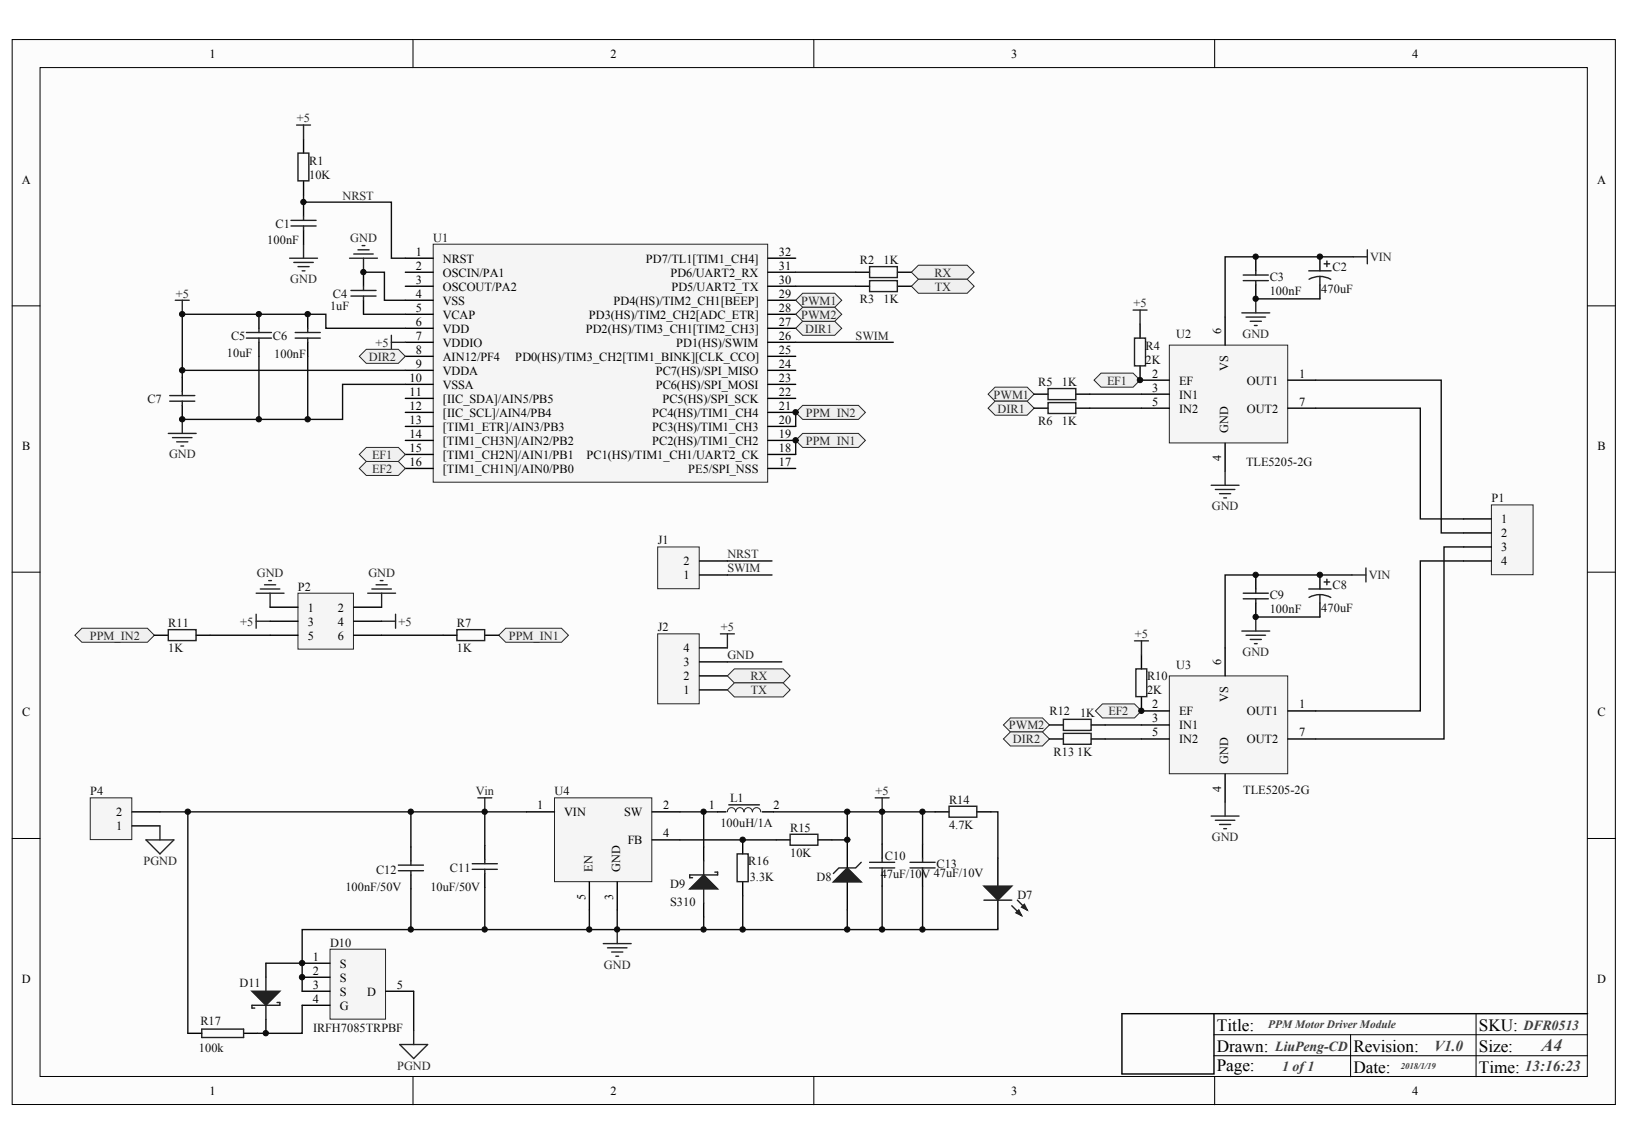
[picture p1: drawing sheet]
<svg xmlns="http://www.w3.org/2000/svg" width="289mm" height="202mm" viewBox="0 0 289 202" stroke-linecap="round" stroke-linejoin="round" font-family="sans-serif">
<defs><g id="words">
<text font-size="3.1" fill="#3d3d3d" x="271.9" y="185.3">A4</text>
<g font-size="3">
<text x="214.6" y="181.8">Title:</text>
<text x="214.6" y="185.5">Drawn:</text>
<text x="238.7" y="185.5">Revision:</text>
<text x="260.9" y="181.8">SKU:</text>
<text x="260.9" y="185.5">Size:</text>
<text x="214.6" y="189">Page:</text>
<text x="238.7" y="189.2">Date:</text>
<text x="260.9" y="189.2">Time:</text>
</g>
<g font-size="2.7" fill="#3d3d3d">
<text x="253" y="185.4">V1.0</text>
<text x="269" y="188.9">13:16:23</text>
</g>
<g font-size="2.4" fill="#3d3d3d">
<text x="224.9" y="185.4">LiuPeng-CD</text>
<text x="268.7" y="181.7">DFR0513</text>
<text x="226.2" y="188.9">1 of 1</text>
</g>
<g font-size="2.2">
<text x="37" y="10.2">1</text>
<text x="107.7" y="10.2">2</text>
<text x="178.4" y="10.2">3</text>
<text x="249.1" y="10.2">4</text>
<text x="3.8" y="32.4">A</text>
<text x="281.7" y="32.4">A</text>
<text x="73.4" y="45.1">1</text>
<text x="73.4" y="47.6">2</text>
<text x="78.1" y="46.3">NRST</text>
<text x="113.9" y="46.3">PD7/TL1[TIM1_CH4]</text>
<text x="137.4" y="47.6">31</text>
<text x="137.4" y="45.1">32</text>
<text x="73.4" y="50">3</text>
<text x="73.4" y="52.5">4</text>
<text x="78.1" y="48.8">OSCIN/PA1</text>
<text x="78.1" y="51.3">OSCOUT/PA2</text>
<text x="78.1" y="53.7">VSS</text>
<text x="108.2" y="53.7">PD4(HS)/TIM2_CH1[BEEP]</text>
<text x="118.3" y="48.8">PD6/UART2_RX</text>
<text x="118.4" y="51.3">PD5/UART2_TX</text>
<text x="137.4" y="52.5">29</text>
<text x="137.4" y="50">30</text>
<text x="73.4" y="55">5</text>
<text x="73.4" y="57.4">6</text>
<text x="73.4" y="59.9">7</text>
<text x="78.1" y="56.2">VCAP</text>
<text x="78.1" y="58.7">VDD</text>
<text x="103.3" y="58.7">PD2(HS)/TIM3_CH1[TIM2_CH3]</text>
<text x="103.9" y="56.2">PD3(HS)/TIM2_CH2[ADC_ETR]</text>
<text x="137.4" y="59.9">26</text>
<text x="137.4" y="57.4">27</text>
<text x="137.4" y="55">28</text>
<text x="215.4" y="58.9" transform="rotate(-90 215.4 58.9)">6</text>
<text x="73.4" y="62.4">8</text>
<text x="73.4" y="64.9">9</text>
<text x="78.1" y="61.2">VDDIO</text>
<text x="78.1" y="63.6">AIN12/PF4</text>
<text x="90.9" y="63.6">PD0(HS)/TIM3_CH2[TIM1_BINK][CLK_CCO]</text>
<text x="119.3" y="61.2">PD1(HS)/SWIM</text>
<text x="137.4" y="64.9">24</text>
<text x="137.4" y="62.4">25</text>
<text x="216.6" y="65.5" transform="rotate(-90 216.6 65.5)">VS</text>
<text x="72.3" y="67.3">10</text>
<text x="72.3" y="69.8">11</text>
<text x="78.1" y="66.1">VDDA</text>
<text x="78.1" y="68.6">VSSA</text>
<text x="78.1" y="71">[IIC_SDA]/AIN5/PB5</text>
<text x="115.7" y="68.6">PC6(HS)/SPI_MOSI</text>
<text x="115.7" y="66.1">PC7(HS)/SPI_MISO</text>
<text x="116.8" y="71">PC5(HS)/SPI_SCK</text>
<text x="137.4" y="69.8">22</text>
<text x="137.4" y="67.3">23</text>
<text x="203.2" y="66.6">2</text>
<text x="203.2" y="69.1">3</text>
<text x="203.2" y="71.5">5</text>
<text x="208" y="67.8">EF</text>
<text x="208" y="70.3">IN1</text>
<text x="219.9" y="67.8">OUT1</text>
<text x="229.1" y="66.6">1</text>
<text x="229.1" y="71.5">7</text>
<text x="72.3" y="72.3">12</text>
<text x="72.3" y="74.8">13</text>
<text x="72.3" y="77.2">14</text>
<text x="78.1" y="73.5">[IIC_SCL]/AIN4/PB4</text>
<text x="78.1" y="76">[TIM1_ETR]/AIN3/PB3</text>
<text x="115" y="76">PC3(HS)/TIM1_CH3</text>
<text x="115" y="73.5">PC4(HS)/TIM1_CH4</text>
<text x="137.4" y="77.2">19</text>
<text x="137.4" y="74.8">20</text>
<text x="137.4" y="72.3">21</text>
<text x="208" y="72.8">IN2</text>
<text x="216.6" y="76.4" transform="rotate(-90 216.6 76.4)">GND</text>
<text x="219.9" y="72.8">OUT2</text>
<text x="3.9" y="79.4">B</text>
<text x="72.3" y="79.7">15</text>
<text x="72.3" y="82.2">16</text>
<text x="78.1" y="78.5">[TIM1_CH3N]/AIN2/PB2</text>
<text x="78.1" y="80.9">[TIM1_CH2N]/AIN1/PB1</text>
<text x="78.1" y="83.4">[TIM1_CH1N]/AIN0/PB0</text>
<text x="103.5" y="80.9">PC1(HS)/TIM1_CH1/UART2_CK</text>
<text x="115" y="78.5">PC2(HS)/TIM1_CH2</text>
<text x="121.4" y="83.4">PE5/SPI_NSS</text>
<text x="137.4" y="82.2">17</text>
<text x="137.4" y="79.7">18</text>
<text x="215.4" y="81.3" transform="rotate(-90 215.4 81.3)">4</text>
<text x="281.8" y="79.4">B</text>
<text x="264.8" y="92.3">1</text>
<text x="264.8" y="94.8">2</text>
<text x="120.6" y="99.7">2</text>
<text x="264.8" y="97.3">3</text>
<text x="264.8" y="99.7">4</text>
<text x="54.3" y="107.9">1</text>
<text x="59.6" y="107.9">2</text>
<text x="120.6" y="102.2">1</text>
<text x="54.3" y="110.4">3</text>
<text x="54.3" y="112.8">5</text>
<text x="59.6" y="110.4">4</text>
<text x="59.6" y="112.8">6</text>
<text x="120.6" y="120">2</text>
<text x="120.6" y="117.5">3</text>
<text x="120.6" y="115.1">4</text>
<text x="215.4" y="117.2" transform="rotate(-90 215.4 117.2)">6</text>
<text x="120.6" y="122.5">1</text>
<text x="203.2" y="124.9">2</text>
<text x="216.6" y="123.8" transform="rotate(-90 216.6 123.8)">VS</text>
<text x="229.1" y="124.9">1</text>
<text x="3.9" y="126.4">C</text>
<text x="203.2" y="127.4">3</text>
<text x="203.2" y="129.9">5</text>
<text x="208" y="126.2">EF</text>
<text x="208" y="128.7">IN1</text>
<text x="208" y="131.1">IN2</text>
<text x="219.9" y="126.2">OUT1</text>
<text x="219.9" y="131.1">OUT2</text>
<text x="229.1" y="129.9">7</text>
<text x="281.8" y="126.4">C</text>
<text x="216.6" y="134.8" transform="rotate(-90 216.6 134.8)">GND</text>
<text x="20.5" y="144">2</text>
<text x="94.8" y="142.7">1</text>
<text x="99.5" y="144">VIN</text>
<text x="110.1" y="144">SW</text>
<text x="117" y="142.7">2</text>
<text x="125" y="142.7">1</text>
<text x="136.4" y="142.7">2</text>
<text x="215.4" y="139.6" transform="rotate(-90 215.4 139.6)">4</text>
<text x="20.5" y="146.5">1</text>
<text x="110.7" y="148.9">FB</text>
<text x="117" y="147.7">4</text>
<text x="104.5" y="153.8" transform="rotate(-90 104.5 153.8)">EN</text>
<text x="109.4" y="153.8" transform="rotate(-90 109.4 153.8)">GND</text>
<text x="103.3" y="158.7" transform="rotate(-90 103.3 158.7)">5</text>
<text x="108.2" y="158.7" transform="rotate(-90 108.2 158.7)">3</text>
<text x="3.8" y="173.3">D</text>
<text x="55.2" y="169.4">1</text>
<text x="55.2" y="171.9">2</text>
<text x="59.9" y="170.7">S</text>
<text x="59.9" y="173.2">S</text>
<text x="281.7" y="173.3">D</text>
<text x="55.2" y="174.4">3</text>
<text x="55.2" y="176.9">4</text>
<text x="59.9" y="175.6">S</text>
<text x="59.9" y="178.1">G</text>
<text x="64.8" y="175.6">D</text>
<text x="70" y="174.4">5</text>
<text x="37" y="193.2">1</text>
<text x="107.7" y="193.2">2</text>
<text x="178.4" y="193.2">3</text>
<text x="249.1" y="193.2">4</text>
</g>
<g font-size="2.2" fill="#262626">
<text x="52.4" y="21.6">+5</text>
<text x="60.4" y="35.2">NRST</text>
<text x="61.8" y="42.6">GND</text>
<text x="241.7" y="46.1">VIN</text>
<text x="31" y="52.5">+5</text>
<text x="51.2" y="50">GND</text>
<text x="141.3" y="53.7">PWM1</text>
<text x="164.8" y="48.8">RX</text>
<text x="164.9" y="51.3">TX</text>
<text x="141.3" y="56.2">PWM2</text>
<text x="142" y="58.7">DIR1</text>
<text x="150.9" y="59.9">SWIM</text>
<text x="199.9" y="54.2">+5</text>
<text x="219.2" y="59.6">GND</text>
<text x="65.1" y="63.6">DIR2</text>
<text x="66.2" y="61.2">+5</text>
<text x="175.2" y="70.3">PWM1</text>
<text x="195.3" y="67.8">EF1</text>
<text x="142.1" y="73.5">PPM_IN2</text>
<text x="176" y="72.8">DIR1</text>
<text x="29.8" y="80.9">GND</text>
<text x="65.7" y="83.4">EF2</text>
<text x="65.7" y="80.9">EF1</text>
<text x="142.1" y="78.5">PPM_IN1</text>
<text x="213.8" y="90">GND</text>
<text x="45.3" y="101.7">GND</text>
<text x="65" y="101.7">GND</text>
<text x="128.3" y="101">SWIM</text>
<text x="128.3" y="98.5">NRST</text>
<text x="241.4" y="102.2">VIN</text>
<text x="15.8" y="112.8">PPM_IN2</text>
<text x="42.4" y="110.4">+5</text>
<text x="70.3" y="110.4">+5</text>
<text x="89.7" y="112.8">PPM_IN1</text>
<text x="127.1" y="111.3">+5</text>
<text x="200.2" y="112.6">+5</text>
<text x="128.3" y="116.3">GND</text>
<text x="132.4" y="120">RX</text>
<text x="219.2" y="115.7">GND</text>
<text x="132.4" y="122.5">TX</text>
<text x="178" y="128.7">PWM2</text>
<text x="178.7" y="131.1">DIR2</text>
<text x="195.5" y="126.2">EF2</text>
<text x="83.9" y="140.3">Vin</text>
<text x="154.4" y="140.3">+5</text>
<text x="213.8" y="148.4">GND</text>
<text x="25.3" y="152.6">PGND</text>
<text x="106.5" y="170.9">GND</text>
<text x="70" y="188.7">PGND</text>
</g>
<g font-size="2.2" fill="#0e0e0e">
<text x="54.5" y="29">R1</text>
<text x="54.5" y="31.5">10K</text>
<text x="48.6" y="40.1">C1</text>
<text x="47.1" y="43.1">100nF</text>
<text x="76.4" y="42.6">U1</text>
<text x="151.7" y="46.6">R2</text>
<text x="155.8" y="46.6">1K</text>
<text x="235" y="47.8">C2</text>
<text x="58.7" y="52.5">C4</text>
<text x="151.7" y="53.5">R3</text>
<text x="155.8" y="53.5">1K</text>
<text x="224" y="52">100nF</text>
<text x="224" y="49.5">C3</text>
<text x="233.1" y="51.8">470uF</text>
<text x="40.8" y="59.9">C5</text>
<text x="48.1" y="59.9">C6</text>
<text x="58.2" y="54.7">1uF</text>
<text x="207.5" y="59.7">U2</text>
<text x="40" y="62.9">10uF</text>
<text x="48.4" y="63.1">100nF</text>
<text x="202.1" y="64.1">2K</text>
<text x="202.1" y="61.7">R4</text>
<text x="26" y="71">C7</text>
<text x="183.1" y="68.1">R5</text>
<text x="187.3" y="68.1">1K</text>
<text x="183.1" y="75">R6</text>
<text x="187.3" y="75">1K</text>
<text x="219.8" y="82.2">TLE5205-2G</text>
<text x="263.1" y="88.6">P1</text>
<text x="116" y="96">J1</text>
<text x="52.6" y="104.2">P2</text>
<text x="224" y="105.7">C9</text>
<text x="233.1" y="107.9">470uF</text>
<text x="235" y="103.9">C8</text>
<text x="29.7" y="110.6">R11</text>
<text x="80.6" y="110.6">R7</text>
<text x="116" y="111.3">J2</text>
<text x="224" y="108.1">100nF</text>
<text x="29.7" y="115.1">1K</text>
<text x="80.6" y="115.1">1K</text>
<text x="202.3" y="120">R10</text>
<text x="207.5" y="118">U3</text>
<text x="202.3" y="122.5">2K</text>
<text x="185.1" y="126.2">R12</text>
<text x="190.5" y="126.4">1K</text>
<text x="185.8" y="133.3">R13</text>
<text x="190" y="133.3">1K</text>
<text x="15.9" y="140.3">P4</text>
<text x="97.8" y="140.3">U4</text>
<text x="128.8" y="141.5">L1</text>
<text x="167.4" y="141.8">R14</text>
<text x="219.3" y="140">TLE5205-2G</text>
<text x="127.1" y="146">100uH/1A</text>
<text x="139.4" y="146.7">R15</text>
<text x="167.4" y="146.2">4.7K</text>
<text x="66.3" y="154.1">C12</text>
<text x="79.4" y="153.9">C11</text>
<text x="132" y="152.6">R16</text>
<text x="132.2" y="155.4">3.3K</text>
<text x="139.4" y="151.1">10K</text>
<text x="144" y="155.4">D8</text>
<text x="155.4" y="154.9">47uF/10V 47uF/10V</text>
<text x="156.1" y="151.6">C10</text>
<text x="165.2" y="153.1">C13</text>
<text x="60.9" y="157.1">100nF/50V</text>
<text x="75.9" y="157.1">10uF/50V</text>
<text x="118.2" y="159.8">S310</text>
<text x="118.2" y="156.6">D9</text>
<text x="179.5" y="158.6">D7</text>
<text x="58.2" y="167">D10</text>
<text x="42.2" y="174.1">D11</text>
<text x="35.1" y="185.5">100k</text>
<text x="35.3" y="180.8">R17</text>
<text x="55.3" y="182.1">IRFH7085TRPBF</text>
</g>
<text font-size="2" fill="#3d3d3d" x="223.7" y="181.4">PPM Motor Driver Module</text>
<text font-size="1.6" fill="#3d3d3d" x="247.1" y="188.6">2018/1/19</text>
</g></defs>
<g fill="#fcfcfc" stroke="#000" stroke-width=".18">
<path d="M2.1 7h282.8v187.8h-282.8z"/>
<path d="M7.1 11.9h272.9v178h-272.9z"/>
</g>
<g fill="none" stroke="#000" stroke-width=".18">
<path d="M72.8 7v4.9M143.5 7v4.9M214.3 7v4.9M2.1 54h5M280 54h5M2.1 100.9h5M280 100.9h5M2.1 147.9h5M280 147.9h5M260.4 178.8v11.1M72.8 189.9v5M143.5 189.9v5"/>
<path d="M214.1 186.2h65.9M214.1 182.5h65.9M214.3 189.9v5M238.2 182.5v7.4"/>
</g>
<path d="M214.1 178.8v10.6h-16.2v-10.6h82.1" fill="none" stroke="#000" stroke-width=".25"/>
<path d="M15.9 140.7h7.3v7.4h-7.3z" fill="#f5f5f5" stroke="#262626" stroke-width=".18"/>
<path d="M23.3 145.7h4.9M23.3 143.2h4.9M164.9 143.2h2.5M172.3 143.2h2.5M176 151.4v4.9M176 158.8v4.9" fill="none" stroke="#000" stroke-width=".25"/>
<path d="M167.4 142.2h4.9v1.9h-4.9zM173.6 158.8h4.9M178.5 159.8l1.7 1.7M179.5 158.8l1.7 1.7" fill="none" stroke="#1c1c1c" stroke-width=".25"/>
<g fill="#1c1c1c" stroke="#1c1c1c" stroke-width=".25">
<path d="M173.6 156.3h4.9l-2.5 2.5z"/>
<path d="M179.7 160.5l.5 1-1-.5z"/>
<path d="M180.7 159.5l.5 1-1-.5z"/>
</g>
<path d="M76.4 43.1h59v42h-59z" fill="#f5f5f5" stroke="#262626" stroke-width=".18"/>
<g fill="none" stroke="#000" stroke-width=".25">
<path d="M53.5 24.5v2.5M53.5 31.9v2.5M53.5 35.7v2.4M45.7 55.4v2.5M53.5 40.6v2.5M54.3 55.4v2.5M64.1 48v2.5M64.1 53v2.4M71.5 45.5h4.9M71.5 48h4.9M71.5 50.5h4.9M71.5 53h4.9"/>
<path d="M71.5 55.4h4.9M71.5 57.9h4.9M135.4 45.5h5M135.4 48h5M135.4 50.5h5M135.4 53h5M135.4 55.4h5M135.4 57.9h5M32.1 66.6v2.4M32.1 71.5v2.5M45.7 60.4v2.5M54.3 60.4v2.5"/>
<path d="M71.5 60.4h4.9M71.5 62.9h4.9M71.5 65.3h4.9M71.5 67.8h4.9M71.5 70.3h4.9M71.5 72.7h4.9M71.5 75.2h4.9M71.5 77.7h4.9M135.4 60.4h5M135.4 62.9h5M135.4 65.3h5M135.4 67.8h5"/>
<path d="M135.4 70.3h5M135.4 72.7h5M135.4 75.2h5M135.4 77.7h5M71.5 80.2h4.9M71.5 82.6h4.9M135.4 80.2h5M135.4 82.6h5"/>
</g>
<g fill="none" stroke="#262626" stroke-width=".25">
<path d="M52.3 22.1h2.5M53.5 22.1v2.4M30.9 53h2.5M32.1 53v2.4M51.1 45.5h4.9M51.8 46.3h3.5M52.6 47h1.9M53.3 47.8h.5M53.5 43.1v2.4M61.7 45.5h4.9M62.4 44.8h3.4M63.1 44.1h2"/>
<path d="M63.9 43.3h.5M64.1 45.5v2.5M69 59.1v2.5M29.7 76.4h4.9M30.4 77.2h3.5M31.2 77.9h1.9M31.9 78.7h.5M32.1 74v2.4M69 60.4h2.5"/>
</g>
<g fill="none" stroke="#1c1c1c" stroke-width=".25">
<path d="M51.3 39.9h4.5M51.3 38.9h4.5M52.6 27h1.9v4.9h-1.9zM53.5 38.1v.8M53.5 39.9v.7M43.5 59.6h4.4M43.5 58.6h4.4M45.7 57.9v.7M45.7 59.6v.8M52.1 59.6h4.4M52.1 58.6h4.4M54.3 57.9v.7"/>
<path d="M54.3 59.6v.8M61.9 51.2h4.4M61.9 52.2h4.4M64.1 50.5v.7M64.1 52.2v.8M29.9 70.8h4.5M29.9 69.8h4.5M32.1 69v.8M32.1 70.8v.7"/>
</g>
<path d="M206.3 60.9h20.8v17.2h-20.8z" fill="#f5f5f5" stroke="#262626" stroke-width=".18"/>
<path d="M216.1 55.9v5M201.3 67.1h5M201.3 69.5h5M201.3 72h5M216.1 78.2v4.9M227.2 67.1h4.9M227.2 72h4.9" fill="none" stroke="#000" stroke-width=".25"/>
<g fill="#f0f0f0" stroke="#262626" stroke-width=".18">
<path d="M175.5 68.3h5.7l1.2 1.2-1.2 1.3h-5.7l-1.2-1.3z" fill-rule="evenodd"/>
<path d="M175.5 70.8h5.7l1.2 1.2-1.2 1.2h-5.7l-1.2-1.2z" fill-rule="evenodd"/>
</g>
<path d="M201.1 57.2v2.4M201.1 64.6v2.5" fill="none" stroke="#000" stroke-width=".25"/>
<path d="M200.1 59.6h2v4.9h-2z" fill="none" stroke="#1c1c1c" stroke-width=".25"/>
<path d="M199.9 54.7h2.4M201.1 54.7v2.5" fill="none" stroke="#262626" stroke-width=".25"/>
<g fill="#f0f0f0" stroke="#262626" stroke-width=".18">
<path d="M141.6 51.7h5.6l1.3 1.3-1.3 1.2h-5.6l-1.2-1.2z" fill-rule="evenodd"/>
<path d="M141.6 56.7h5.6l1.3 1.2-1.3 1.2h-5.6l-1.2-1.2z" fill-rule="evenodd"/>
<path d="M194.2 65.8h5.7l1.2 1.3-1.2 1.2h-5.7l-1.2-1.2z" fill-rule="evenodd"/>
</g>
<path d="M219 55.2h5M219.8 55.9h3.4M220.5 56.7h2M221.3 57.4h.5M221.5 52.7v2.5M213.6 85.6h5M214.4 86.3h3.4M215.1 87.1h2M215.9 87.8h.4M216.1 83.1v2.5" fill="none" stroke="#262626" stroke-width=".25"/>
<path d="M221.5 45.3v2.5M221.5 50.2v2.5" fill="none" stroke="#000" stroke-width=".25"/>
<path d="M219.3 48.5h4.4M219.3 49.5h4.4M221.5 47.8v.7M221.5 49.5v.7" fill="none" stroke="#1c1c1c" stroke-width=".25"/>
<path d="M206.3 119.2h20.8v17.3h-20.8z" fill="#f5f5f5" stroke="#262626" stroke-width=".18"/>
<path d="M216.1 114.3v4.9M201.3 125.4h5M201.3 127.9h5M201.3 130.3h5M216.1 136.5v5M227.2 125.4h4.9M227.2 130.3h4.9" fill="none" stroke="#000" stroke-width=".25"/>
<g fill="#f0f0f0" stroke="#262626" stroke-width=".18">
<path d="M178.2 126.6h5.7l1.2 1.3-1.2 1.2h-5.7l-1.2-1.2z" fill-rule="evenodd"/>
<path d="M178.2 129.1h5.7l1.2 1.2-1.2 1.3h-5.7l-1.2-1.3z" fill-rule="evenodd"/>
</g>
<path d="M201.3 115.5v2.5M201.3 122.9v2.5" fill="none" stroke="#000" stroke-width=".25"/>
<path d="M200.4 118h1.9v4.9h-1.9z" fill="none" stroke="#1c1c1c" stroke-width=".25"/>
<path d="M200.1 113h2.5M201.3 113v2.5" fill="none" stroke="#262626" stroke-width=".25"/>
<path d="M194.5 124.2h5.6l1.2 1.2-1.2 1.2h-5.6l-1.3-1.2z" fill-rule="evenodd" fill="#f0f0f0" stroke="#262626" stroke-width=".18"/>
<path d="M219 111.3h5M219.8 112.1h3.4M220.5 112.8h2M221.3 113.5h.5M221.5 108.8v2.5M213.6 143.9h5M214.4 144.7h3.4M215.1 145.4h2M215.9 146.2h.4M216.1 141.5v2.4" fill="none" stroke="#262626" stroke-width=".25"/>
<path d="M221.5 101.4v2.5M221.5 106.4v2.4" fill="none" stroke="#000" stroke-width=".25"/>
<path d="M219.3 104.6h4.4M219.3 105.6h4.4M221.5 103.9v.7M221.5 105.6v.8" fill="none" stroke="#1c1c1c" stroke-width=".25"/>
<g fill="#f0f0f0" stroke="#262626" stroke-width=".18">
<path d="M141.6 54.2h5.6l1.3 1.2-1.3 1.3h-5.6l-1.2-1.3z" fill-rule="evenodd"/>
<path d="M64.6 61.6h5.7l1.2 1.3-1.2 1.2h-5.7l-1.2-1.2z" fill-rule="evenodd"/>
<path d="M64.6 81.4h5.7l1.2 1.2-1.2 1.3h-5.7l-1.2-1.3z" fill-rule="evenodd"/>
<path d="M64.6 78.9h5.7l1.2 1.3-1.2 1.2h-5.7l-1.2-1.2z" fill-rule="evenodd"/>
</g>
<g fill="none" stroke="#262626" stroke-width=".25">
<path d="M45.2 109.6h2.4M45.2 108.3v2.5M45.2 104.6h4.9M45.9 103.9h3.5M46.7 103.2h1.9M47.4 102.4h.5M47.6 104.6v2.5M64.9 104.6h4.9M65.6 103.9h3.4M66.3 103.2h2M67.1 102.4h.5M67.3 109.6h2.5"/>
<path d="M67.3 104.6v2.5M69.8 108.3v2.5"/>
</g>
<g fill="#f0f0f0" stroke="#262626" stroke-width=".18">
<path d="M89.2 110.8h9.8l1.3 1.3-1.3 1.2h-9.8l-1.2-1.2z" fill-rule="evenodd"/>
<path d="M14.4 110.8h11.6l1.2 1.3-1.2 1.2h-11.6l-1.2-1.2z" fill-rule="evenodd"/>
<path d="M141.6 76.4h9.8l1.2 1.3-1.2 1.2h-9.8l-1.2-1.2z" fill-rule="evenodd"/>
<path d="M141.6 71.5h9.8l1.2 1.2-1.2 1.3h-9.8l-1.2-1.3z" fill-rule="evenodd"/>
</g>
<path d="M263.1 89.1h7.3v12.3h-7.3z" fill="#f5f5f5" stroke="#262626" stroke-width=".18"/>
<path d="M258.1 91.5h5M258.1 94h5M258.1 96.5h5M258.1 98.9h5" fill="none" stroke="#000" stroke-width=".25"/>
<path d="M238.7 45.3h2.5M241.2 44.1v2.4M238.5 101.4h2.4M240.9 100.2v2.5" fill="none" stroke="#262626" stroke-width=".25"/>
<path d="M97.8 140.7h17.2v14.8h-17.2z" fill="#f5f5f5" stroke="#262626" stroke-width=".18"/>
<g fill="none" stroke="#000" stroke-width=".25">
<path d="M232.8 45.3v2.5M232.8 50.2v2.5M182.4 69.5h2.5M182.4 72h2.5M189.8 69.5h2.4M189.8 72h2.4M27.2 112.1h2.5M34.6 112.1h2.5M78.1 112.1h2.5M85.5 112.1h2.5M232.8 101.4v2.5M232.8 106.4v2.4"/>
<path d="M185.1 127.9h2.5M185.1 130.3h2.5M192.5 127.9h2.4M192.5 130.3h2.4M85.5 149.1v2.5M85.5 154.1v2.5M92.9 143.2h4.9M104 155.6v4.9M108.9 155.6v4.9M115 143.2h4.9M115 148.1h4.9M124.1 149.4v2.5"/>
<path d="M124.1 159.3v2.4M126.6 143.2h1.5M131 148.1v2.5M131 155.6v2.4M134.5 143.2h1.9M136.9 148.1h2.5M144.3 148.1h2.4M149.5 148.1v5M149.5 155.6v4.9M155.6 148.9v2.5M155.6 153.8v2.5"/>
</g>
<path d="M129.8 143.2a.73 .73 0 0 0-.8-.7 .73 .73 0 0 0-.7 .7M131.2 143.2a.71 .71 0 0 0-.7-.7 .71 .71 0 0 0-.7 .7M132.7 143.2a.73 .73 0 0 0-.7-.7 .73 .73 0 0 0-.7 .7M134.2 143.2a.73 .73 0 0 0-.7-.7 .73 .73 0 0 0-.8 .7" fill="none" stroke="#1c1c1c" stroke-width=".18"/>
<g fill="none" stroke="#1c1c1c" stroke-width=".25">
<path d="M230.9 47.8h3.9M232.8 48.8l1.2 .1 .7 .4M232.8 48.8l-1.2 .1-.7 .4M232.8 48.8v1.4M233.6 46.5h.9M234 46v1M184.9 68.5h4.9v2h-4.9zM184.9 71h4.9v1.9h-4.9zM29.7 111.1h4.9v1.9h-4.9zM80.6 111.1h4.9v1.9h-4.9zM230.9 103.9h3.9M232.8 104.9l1.2 .2 .7 .3"/>
<path d="M232.8 104.9l-.8 .1-1.1 .4M232.8 104.9v1.5M233.6 102.7h.9M234 102.2v1M187.6 126.9h4.9v1.9h-4.9zM187.6 129.4h4.9v1.9h-4.9zM83.3 153.3h4.4M83.3 152.3h4.4M85.5 151.6v.7M85.5 153.3v.8M124.1 151.9v2.4M124.1 156.8v2.5"/>
<path d="M126.1 153.8h.5v.5h-4.9v.5h.5M128.5 142h5.5M130 150.6h2v4.9h-2zM139.4 147.2h4.9v1.9h-4.9zM151.9 152.1l-1 1h-2.9l-1 1M153.4 153.1h4.4M153.4 152.1h4.4M155.6 151.4v.7M155.6 153.1v.7"/>
</g>
<g fill="#1c1c1c" stroke="#1c1c1c" stroke-width=".25">
<path d="M124.1 154.3l2.5 2.5h-4.9z"/>
<path d="M149.5 153.1l2.4 2.5h-4.9z"/>
</g>
<path d="M84.3 140.7h2.4M85.5 140.7v2.5M154.4 140.7h2.4M155.6 140.7v2.5M106.4 166.4h4.9M107.2 167.2h3.4M107.9 167.9h2M108.6 168.7h.5M108.9 164v2.4" fill="none" stroke="#262626" stroke-width=".25"/>
<path d="M116 111.8h7.3v12.3h-7.3z" fill="#f5f5f5" stroke="#262626" stroke-width=".18"/>
<path d="M123.4 119.2h4.9M123.4 116.7h4.9M123.4 114.3h4.9M123.4 121.7h4.9" fill="none" stroke="#000" stroke-width=".25"/>
<g fill="#f0f0f0" stroke="#262626" stroke-width=".18">
<path d="M129.5 118h8.6l1.3 1.2-1.3 1.3h-8.6l-1.2-1.3z" fill-rule="evenodd"/>
<path d="M129.5 120.5h8.6l1.3 1.2-1.3 1.2h-8.6l-1.2-1.2z" fill-rule="evenodd"/>
</g>
<path d="M127.1 111.8h2.4M128.3 111.8v2.5" fill="none" stroke="#262626" stroke-width=".25"/>
<path d="M150.9 48h2.5M150.9 50.5h2.5M158.3 48h2.5M158.3 50.5h2.5" fill="none" stroke="#000" stroke-width=".25"/>
<path d="M153.4 47h4.9v2h-4.9zM153.4 49.5h4.9v1.9h-4.9z" fill="none" stroke="#1c1c1c" stroke-width=".25"/>
<g fill="#f0f0f0" stroke="#262626" stroke-width=".18">
<path d="M162 46.8h8.6l1.2 1.2-1.2 1.3h-8.6l-1.2-1.3z" fill-rule="evenodd"/>
<path d="M162 49.3h8.6l1.2 1.2-1.2 1.2h-8.6l-1.2-1.2z" fill-rule="evenodd"/>
</g>
<path d="M58.2 167.4h9.8v12.4h-9.8z" fill="#f5f5f5" stroke="#262626" stroke-width=".18"/>
<g fill="none" stroke="#000" stroke-width=".25">
<path d="M72.5 149.4v2.5M72.5 154.3v2.5M162.7 148.9v2.5M162.7 153.8v2.5M46.9 169.9v2.5M46.9 179.8v2.5M53.3 169.9h4.9M53.3 172.4h4.9M53.3 174.8h4.9M53.3 177.3h4.9M68.1 174.8h4.9M33.1 182.3h2.5"/>
<path d="M43 182.3h2.4"/>
</g>
<path d="M70.3 153.6h4.4M70.3 152.6h4.4M72.5 151.9v.7M72.5 153.6v.7M160.5 153.1h4.4M160.5 152.1h4.4M162.7 151.4v.7M162.7 153.1v.7M46.9 172.4v2.4M46.9 177.3v2.5M48.9 176.8h.5v.5h-5v.5h.5M35.6 181.5h7.4v1.5h-7.4z" fill="none" stroke="#1c1c1c" stroke-width=".25"/>
<path d="M44.4 174.8h5l-2.5 2.5z" fill="#1c1c1c" stroke="#1c1c1c" stroke-width=".25"/>
<path d="M25.8 148.1h4.9l-2.5 2.5zM28.2 145.7v2.4M70.5 184.2h4.9l-2.4 2.5zM73 181.8v2.4" fill="none" stroke="#262626" stroke-width=".25"/>
<g fill="none" stroke="#0e0e0e" stroke-width=".25">
<path d="M53.5 34.4v1.3h15.5v9.8h2.5M64.1 48h3.7v5h3.7M64.1 55.4h7.4M71.5 57.9h-14v-2.5h-25.4v9.9M140.4 48h10.5M140.4 50.5h10.5M221.5 52.7h11.3M238.7 45.3h-22.6v10.6M45.7 62.9v11.1M54.3 62.9v11.1h-22.2M71.5 65.3h-39.4v1.3M71.5 67.8h-11.1v6.2h-6.1"/>
<path d="M140.4 72.7v2.5M140.4 77.7v2.5M140.4 60.4h17.2M192.2 69.5h9.1M192.2 72h9.1M201.1 67.1h.2M232.1 67.1h22.1v26.9h3.9M232.1 72h18.4v19.5h7.6M128.3 98.9h7.9M258.1 96.5h-3.4v33.8h-22.6M258.1 98.9h-7.6v26.5h-18.4M37.1 112.1h10.5"/>
<path d="M67.3 112.1h10.8M128.3 101.4h7.9M128.3 116.7h9.6M221.5 108.8h11.3M238.5 101.4h-22.4v12.9M194.9 127.9h6.4M194.9 130.3h6.4M28.2 143.2h4.9M72.5 143.2v6.2M72.5 156.8v7.2M85.5 156.6v7.4h18.5v-3.5M85.5 143.2h-52.4v39.1"/>
<path d="M92.9 143.2h-7.4v5.9M119.9 148.1h17M119.9 143.2h6.7M124.1 143.2v6.2M131 158v6M136.4 143.2h28.5M149.5 143.2v4.9h-2.8M155.6 143.2v5.7M155.6 156.3v7.7M162.7 143.2v5.7M162.7 156.3v7.7M174.8 143.2h1.2v8.2"/>
<path d="M53.3 177.3v5h-7.9M53.3 169.9v4.9M73 174.8v7M85.5 164h-32.2v5.9h-6.4M108.9 160.5v3.5h-4.9M124.1 161.7v2.3M149.5 160.5v3.5M176 163.7v.3h-67.1"/>
</g>
<path d="M52.6 104.6h9.7v9.9h-9.7z" fill="#f5f5f5" stroke="#262626" stroke-width=".18"/>
<path d="M47.6 107.1h5M47.6 109.6h5M47.6 112.1h5M62.4 107.1h4.9M62.4 109.6h4.9M62.4 112.1h4.9" fill="none" stroke="#000" stroke-width=".25"/>
<path d="M116 96.5h7.3v7.3h-7.3z" fill="#f5f5f5" stroke="#262626" stroke-width=".18"/>
<path d="M123.4 98.9h4.9M123.4 101.4h4.9" fill="none" stroke="#000" stroke-width=".25"/>
<g fill="#0e0e0e" stroke="#0e0e0e" stroke-width=".18">
<circle cx="32.1" cy="74" r=".47"/>
<circle cx="32.1" cy="65.3" r=".48"/>
<circle cx="32.1" cy="55.4" r=".47"/>
<circle cx="33.1" cy="143.2" r=".47"/>
<circle cx="45.6" cy="74" r=".47"/>
<circle cx="45.6" cy="55.4" r=".47"/>
<circle cx="46.9" cy="182.2" r=".47"/>
<circle cx="53.3" cy="172.4" r=".48"/>
<circle cx="53.3" cy="169.9" r=".47"/>
<circle cx="53.5" cy="35.6" r=".47"/>
<circle cx="54.3" cy="74" r=".47"/>
<circle cx="54.3" cy="55.4" r=".47"/>
<circle cx="64.1" cy="48" r=".47"/>
<circle cx="72.5" cy="163.9" r=".47"/>
<circle cx="72.5" cy="143.2" r=".47"/>
<circle cx="85.5" cy="163.9" r=".47"/>
<circle cx="85.5" cy="143.2" r=".47"/>
<circle cx="103.9" cy="163.9" r=".47"/>
<circle cx="108.8" cy="163.9" r=".47"/>
<circle cx="124.1" cy="163.9" r=".47"/>
<circle cx="124.1" cy="143.2" r=".47"/>
<circle cx="131" cy="163.9" r=".47"/>
<circle cx="131" cy="148.1" r=".47"/>
<circle cx="140.3" cy="77.7" r=".47"/>
<circle cx="140.3" cy="72.7" r=".47"/>
<circle cx="149.4" cy="163.9" r=".47"/>
<circle cx="149.4" cy="148.1" r=".47"/>
<circle cx="149.4" cy="143.2" r=".47"/>
<circle cx="155.6" cy="163.9" r=".47"/>
<circle cx="155.6" cy="143.2" r=".47"/>
<circle cx="162.7" cy="163.9" r=".47"/>
<circle cx="162.7" cy="143.2" r=".47"/>
<circle cx="201.1" cy="67" r=".47"/>
<circle cx="201.3" cy="125.4" r=".47"/>
<circle cx="221.5" cy="108.8" r=".47"/>
<circle cx="221.5" cy="101.4" r=".47"/>
<circle cx="221.5" cy="52.7" r=".47"/>
<circle cx="221.5" cy="45.3" r=".47"/>
<circle cx="232.8" cy="101.4" r=".47"/>
<circle cx="232.8" cy="45.3" r=".47"/>
</g>
<use href="#words"/>
</svg>
